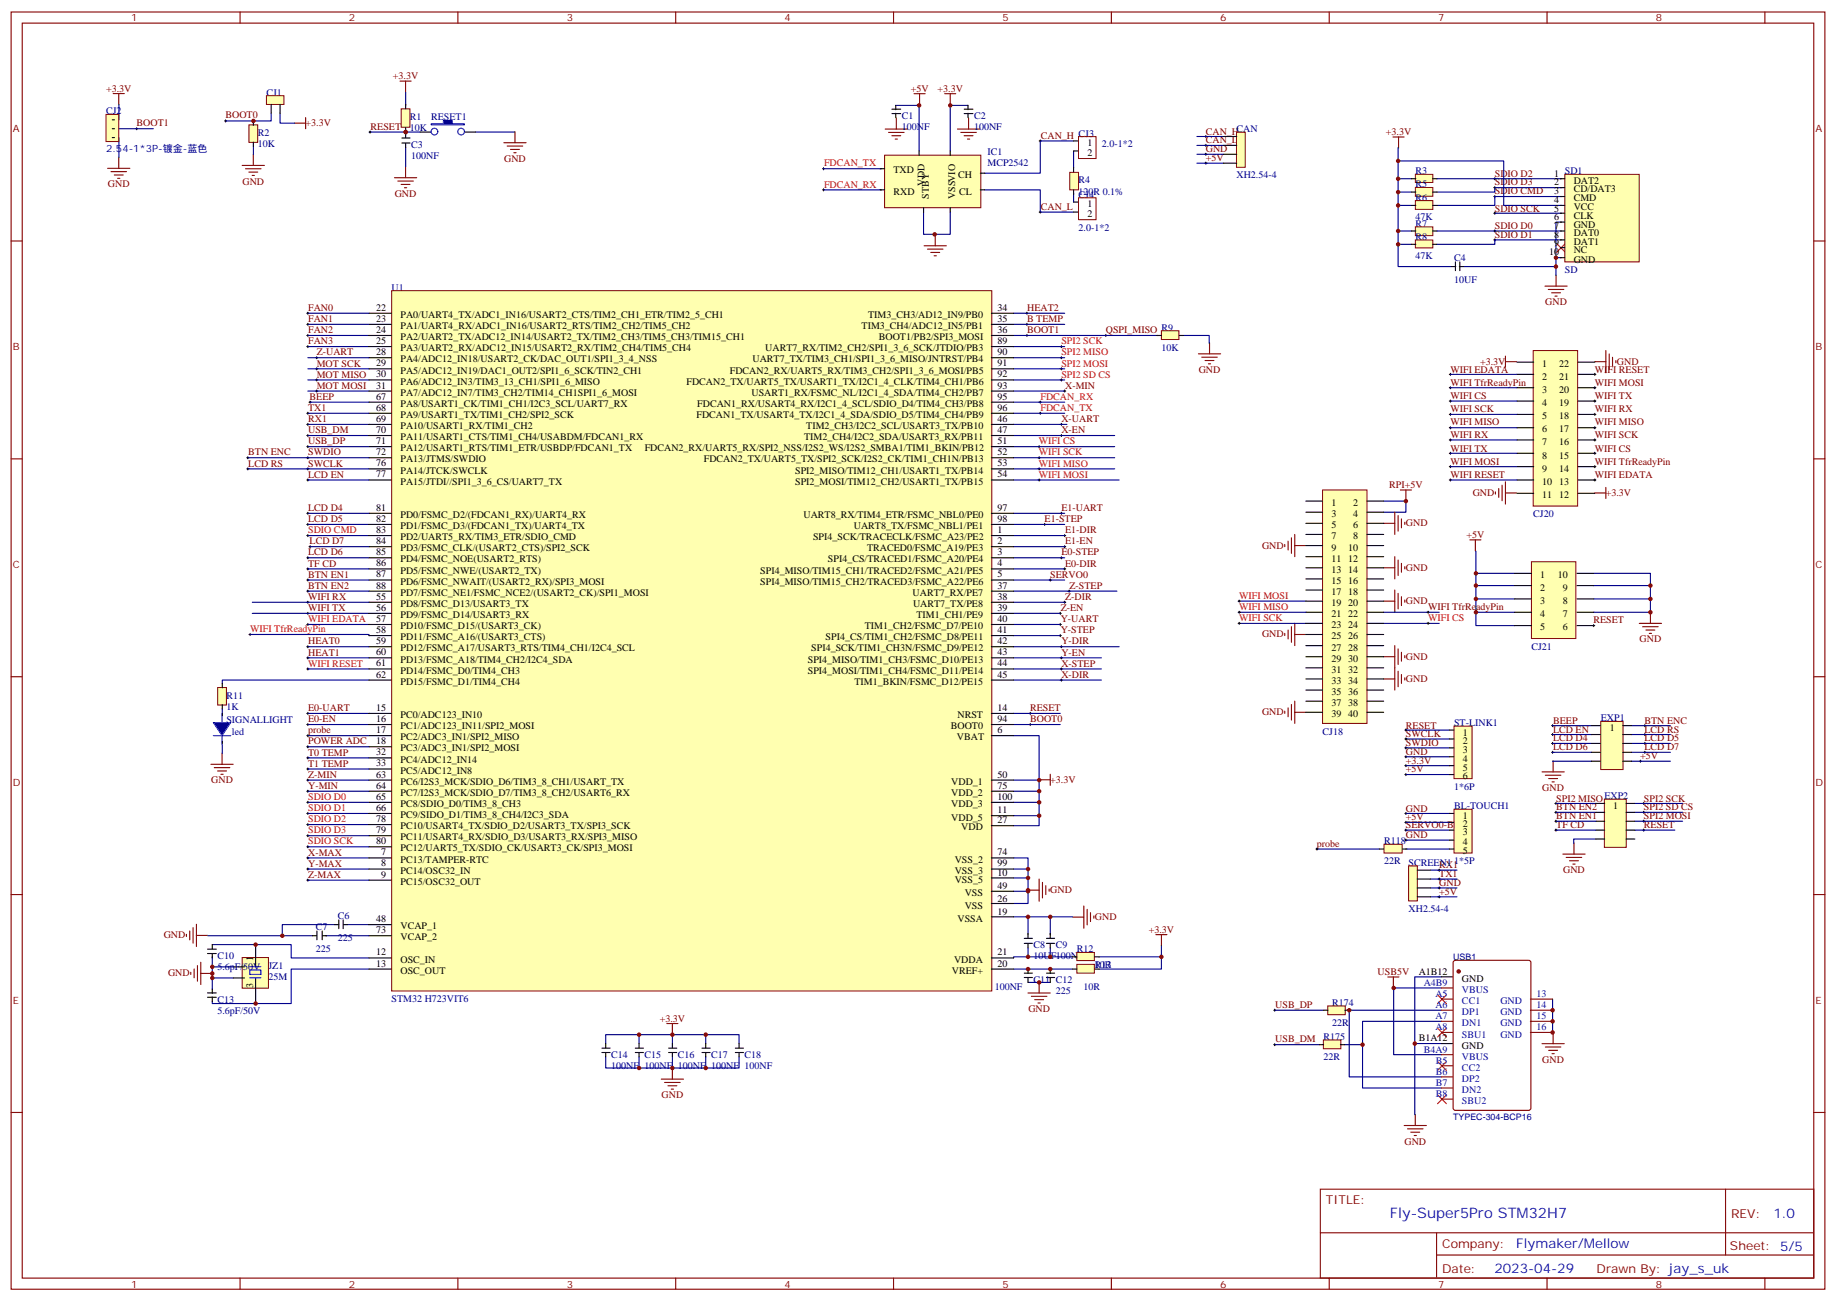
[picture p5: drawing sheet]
<svg xmlns="http://www.w3.org/2000/svg" width="583mm" height="413mm" viewBox="0 0 583 413" stroke-linecap="round" stroke-linejoin="round" font-family="sans-serif">
<defs><g id="words">
<text font-size="4.6" fill="#00f" x="441.2" y="386.4">Fly-Super5Pro STM32H7</text>
<g font-size="4.2" fill="#00f">
<text x="562.9" y="386.7">1.0</text>
<text x="481.3" y="396.2">Flymaker/Mellow</text>
<text x="474.4" y="404">2023-04-29</text>
</g>
<g font-size="3.9" fill="#800">
<text x="420.9" y="382">TITLE:</text>
<text x="549.5" y="386.7">REV:</text>
<text x="457.8" y="396.2">Company:</text>
<text x="549.1" y="396.8">Sheet: 5/5</text>
<text x="457.8" y="403.9">Date:</text>
<text x="506.8" y="403.9">Drawn By: jay_s_uk</text>
</g>
<g font-size="3.2" fill="#800">
<text x="41.6" y="6.8">1</text>
<text x="110.8" y="6.8">2</text>
<text x="179.9" y="6.8">3</text>
<text x="249.1" y="6.8">4</text>
<text x="318.2" y="6.8">5</text>
<text x="387.3" y="6.8">6</text>
<text x="456.5" y="6.8">7</text>
<text x="525.6" y="6.8">8</text>
<text x="4.1" y="41.9">A</text>
<text x="576.3" y="41.9">A</text>
<text x="4.1" y="111.1">B</text>
<text x="576.3" y="111.1">B</text>
<text x="4.1" y="180.2">C</text>
<text x="576.3" y="180.2">C</text>
<text x="4.1" y="249.3">D</text>
<text x="576.3" y="249.3">D</text>
<text x="4.1" y="318.5">E</text>
<text x="576.3" y="318.5">E</text>
<text x="41.6" y="408.6">1</text>
<text x="110.8" y="408.6">2</text>
<text x="179.9" y="408.6">3</text>
<text x="249.1" y="408.6">4</text>
<text x="318.2" y="408.6">5</text>
<text x="387.3" y="408.6">6</text>
<text x="456.5" y="408.6">7</text>
<text x="525.6" y="408.6">8</text>
</g>
<g font-size="3.2" fill="#800000">
<text x="33.7" y="29.1">+3.3V</text>
<text x="124.7" y="25.1">+3.3V</text>
<text x="289.1" y="29.1">+5V</text>
<text x="297.6" y="29.1">+3.3V</text>
<text x="43.4" y="40.1">BOOT1</text>
<text x="71.6" y="37.6">BOOT0</text>
<text x="97" y="40">+3.3V</text>
<text x="117.6" y="41.1">RESET</text>
<text x="330.4" y="44.1">CAN_H CJ3</text>
<text x="382.8" y="42.7">CAN_HCAN</text>
<text x="382.8" y="45.5">CAN_L</text>
<text x="439.9" y="42.8">+3.3V</text>
<text x="160" y="51.4">GND</text>
<text x="382.8" y="48.3">GND</text>
<text x="382.8" y="51.1">+5V</text>
<text x="34.3" y="59.5">GND</text>
<text x="77" y="58.6">GND</text>
<text x="474.5" y="56.1">SDIO D2</text>
<text x="474.5" y="58.9">SDIO D3</text>
<text x="125.3" y="62.5">GND</text>
<text x="474.5" y="61.6">SDIO CMD</text>
<text x="330.4" y="66.7">CAN_L</text>
<text x="474.5" y="67.2">SDIO SCK</text>
<text x="474.5" y="72.8">SDIO D0</text>
<text x="474.5" y="75.5">SDIO D1</text>
<text x="97.8" y="98.7">FAN0</text>
<text x="326" y="98.7">HEAT2</text>
<text x="490.5" y="96.9">GND</text>
<text x="97.8" y="102.2">FAN1</text>
<text x="97.8" y="105.7">FAN2</text>
<text x="326" y="102.2">B TEMP</text>
<text x="326" y="105.7">BOOT1</text>
<text x="351" y="105.7">QSPI_MISO R9</text>
<text x="97.8" y="109.3">FAN3</text>
<text x="100.5" y="112.8">Z-UART</text>
<text x="100.5" y="119.8">MOT MISO</text>
<text x="100.5" y="116.3">MOT SCK</text>
<text x="380.5" y="118.4">GND</text>
<text x="460.4" y="118.3">WIFI EDATA</text>
<text x="469.8" y="115.7">+3.3V</text>
<text x="506.2" y="118.3">WIFI RESET</text>
<text x="513.3" y="115.7">GND</text>
<text x="100.5" y="123.4">MOT MOSI</text>
<text x="338.1" y="123.4">X-MIN</text>
<text x="460.4" y="122.5">WIFI TfrReadyPin</text>
<text x="506.2" y="122.5">WIFI MOSI</text>
<text x="97.8" y="130.4">TX1</text>
<text x="98.3" y="126.9">BEEP</text>
<text x="460.4" y="126.6">WIFI CS</text>
<text x="460.4" y="130.8">WIFI SCK</text>
<text x="506.2" y="130.8">WIFI RX</text>
<text x="506.2" y="126.6">WIFI TX</text>
<text x="97.8" y="134">RX1</text>
<text x="97.8" y="137.5">USB_DM</text>
<text x="336.9" y="137.5">X-EN</text>
<text x="336.9" y="134">X-UART</text>
<text x="460.4" y="135">WIFI MISO</text>
<text x="506.2" y="135">WIFI MISO</text>
<text x="97.8" y="141">USB_DP</text>
<text x="460.4" y="139.1">WIFI RX</text>
<text x="460.4" y="143.3">WIFI TX</text>
<text x="506.2" y="143.3">WIFI CS</text>
<text x="506.2" y="139.1">WIFI SCK</text>
<text x="78.8" y="148.1">LCD RS</text>
<text x="78.8" y="144.5">BTN ENC</text>
<text x="97.8" y="144.5">SWDIO</text>
<text x="97.8" y="148.1">SWCLK</text>
<text x="460.4" y="147.5">WIFI MOSI</text>
<text x="506.2" y="147.5">WIFI TfrReadyPin</text>
<text x="97.8" y="151.6">LCD EN</text>
<text x="441" y="154.9">RPI+5V</text>
<text x="460.4" y="151.6">WIFI RESET</text>
<text x="506.2" y="151.6">WIFI EDATA</text>
<text x="467.5" y="157.4">GND</text>
<text x="509.7" y="157.4">+3.3V</text>
<text x="97.8" y="165.7">LCD D5</text>
<text x="97.8" y="162.2">LCD D4</text>
<text x="331.6" y="165.7">E1-STEP</text>
<text x="336.9" y="162.2">E1-UART</text>
<text x="446.3" y="167">GND</text>
<text x="98.3" y="172.8">LCD D7</text>
<text x="338.1" y="172.8">E1-EN</text>
<text x="338.1" y="169.2">E1-DIR</text>
<text x="465.5" y="170.7">+5V</text>
<text x="97.8" y="176.3">LCD D6</text>
<text x="97.8" y="179.8">TF CD</text>
<text x="336.9" y="176.3">E0-STEP</text>
<text x="338.1" y="179.8">E0-DIR</text>
<text x="400.6" y="174.1">GND</text>
<text x="97.8" y="183.3">BTN EN1</text>
<text x="333.4" y="183.3">SERVO0</text>
<text x="446.3" y="181.2">GND</text>
<text x="97.8" y="190.4">WIFI RX</text>
<text x="97.8" y="186.9">BTN EN2</text>
<text x="338.1" y="190.4">Z-DIR</text>
<text x="339.5" y="186.9">Z-STEP</text>
<text x="446.3" y="191.7">GND</text>
<text x="97.8" y="193.9">WIFI TX</text>
<text x="336.7" y="197.5">Y-UART</text>
<text x="336.7" y="193.9">Z-EN</text>
<text x="453.3" y="193.7">WIFI TfrReadyPin</text>
<text x="505.8" y="197.8">RESET</text>
<text x="336.7" y="201">Y-STEP</text>
<text x="400.6" y="202.3">GND</text>
<text x="520.4" y="203.9">GND</text>
<text x="97.8" y="204.5">HEAT0</text>
<text x="97.8" y="208">HEAT1</text>
<text x="336.9" y="208">Y-EN</text>
<text x="336.9" y="204.5">Y-DIR</text>
<text x="446.3" y="209.4">GND</text>
<text x="336.9" y="215.1">X-DIR</text>
<text x="336.9" y="211.6">X-STEP</text>
<text x="446.3" y="216.4">GND</text>
<text x="97.8" y="225.7">E0-UART</text>
<text x="327" y="225.7">RESET</text>
<text x="400.6" y="227">GND</text>
<text x="97.8" y="232.7">probe</text>
<text x="97.8" y="229.2">E0-EN</text>
<text x="327" y="229.2">BOOT0</text>
<text x="446.3" y="234">SWCLK</text>
<text x="446.3" y="231.2">RESET</text>
<text x="493" y="232.5">LCD EN</text>
<text x="493" y="229.7">BEEP</text>
<text x="522" y="229.7">BTN ENC</text>
<text x="522" y="232.5">LCD RS</text>
<text x="97.8" y="239.8">T0 TEMP</text>
<text x="97.8" y="236.3">POWER ADC</text>
<text x="446.3" y="236.8">SWDIO</text>
<text x="446.3" y="239.5">GND</text>
<text x="493" y="235.3">LCD D4</text>
<text x="493" y="238">LCD D6</text>
<text x="522" y="235.3">LCD D5</text>
<text x="522" y="238">LCD D7</text>
<text x="97.8" y="243.3">T1 TEMP</text>
<text x="446.3" y="242.3">+3.3V</text>
<text x="446.3" y="245.1">+5V</text>
<text x="520.6" y="240.8">+5V</text>
<text x="67.1" y="248.6">GND</text>
<text x="97.8" y="246.8">Z-MIN</text>
<text x="97.8" y="250.4">Y-MIN</text>
<text x="333.4" y="248.4">+3.3V</text>
<text x="489.6" y="251">GND</text>
<text x="446.3" y="257.6">GND</text>
<text x="494" y="254.4">SPI2 MISOEXP2</text>
<text x="494" y="257.2">BTN EN2</text>
<text x="521.8" y="254.4">SPI2 SCK</text>
<text x="521.8" y="257.2">SPI2 SD CS</text>
<text x="446.3" y="260.4">+5V</text>
<text x="446.3" y="262.9">SERVO0-BUFF</text>
<text x="494" y="262.7">TF CD</text>
<text x="494" y="260">BTN EN1</text>
<text x="521.8" y="260">SPI2 MOSI</text>
<text x="521.8" y="262.7">RESET</text>
<text x="418" y="268.7">probe</text>
<text x="446.3" y="265.9">GND</text>
<text x="97.8" y="275.1">Y-MAX</text>
<text x="97.8" y="271.5">X-MAX</text>
<text x="456.8" y="275.6">RX1</text>
<text x="97.8" y="278.6">Z-MAX</text>
<text x="456.8" y="278.3">TX1</text>
<text x="456.8" y="281.1">GND</text>
<text x="496.2" y="277.1">GND</text>
<text x="333.4" y="283.5">GND</text>
<text x="456.8" y="283.9">+5V</text>
<text x="347.6" y="292">GND</text>
<text x="52" y="297.8">GND</text>
<text x="364.6" y="296">+3.3V</text>
<text x="53.4" y="309.9">GND</text>
<text x="437.3" y="309.4">USB5V</text>
<text x="326.4" y="321.2">GND</text>
<text x="404.8" y="320">USB_DP</text>
<text x="209.4" y="324.2">+3.3V</text>
<text x="404.8" y="330.8">USB_DM</text>
<text x="489.6" y="337.3">GND</text>
<text x="210" y="348.5">GND</text>
<text x="445.8" y="363.3">GND</text>
</g>
<g font-size="3.2" fill="#000080">
<text x="84.6" y="30.4">CJ1</text>
<text x="33.7" y="36.3">CJ2</text>
<text x="130.1" y="41.6">10K</text>
<text x="130.1" y="38.1">R1</text>
<text x="136.8" y="38.2">RESET1</text>
<text x="286.3" y="41.4">100NF</text>
<text x="286.3" y="37.8">C1</text>
<text x="309.2" y="41.4">100NF</text>
<text x="309.2" y="37.8">C2</text>
<text x="81.8" y="46.7">10K</text>
<text x="81.8" y="43.2">R2</text>
<text x="130.5" y="47">C3</text>
<text x="349.8" y="46.5">2.0-1*2</text>
<text x="33.7" y="48.3">2.54-1*3P-镀金-蓝色</text>
<text x="130.5" y="50.5">100NF</text>
<text x="313.4" y="52.8">MCP2542</text>
<text x="313.4" y="49.3">IC1</text>
<text x="342.3" y="58.2">R4</text>
<text x="392.5" y="56.6">XH2.54-4</text>
<text x="449.3" y="55.3">R3</text>
<text x="449.3" y="59.5">R5</text>
<text x="342.3" y="61.8">120R 0.1%</text>
<text x="342.3" y="62.8">CJ4</text>
<text x="449.3" y="61.4">47K</text>
<text x="449.3" y="65.8">47K</text>
<text x="449.3" y="63.7">R6</text>
<text x="449.3" y="70">47K</text>
<text x="342.3" y="73.2">2.0-1*2</text>
<text x="449.3" y="72">R7</text>
<text x="449.3" y="76.2">R8</text>
<text x="449.3" y="78.3">47K</text>
<text x="449.3" y="82.2">47K</text>
<text x="461.6" y="82.8">C4</text>
<text x="461.6" y="89.8">10UF</text>
<text x="496.7" y="86.6">SD</text>
<text x="124.3" y="92.3">U1</text>
<text x="368.7" y="111.3">10K</text>
<text x="486.7" y="164.1">CJ20</text>
<text x="486.1" y="206.2">CJ21</text>
<text x="71.9" y="221.7">R11</text>
<text x="71.9" y="225.3">1K</text>
<text x="71.9" y="229.3">SIGNALLIGHT</text>
<text x="73.6" y="233.2">led</text>
<text x="419.8" y="233.1">CJ18</text>
<text x="461.5" y="230.4">ST-LINK1</text>
<text x="508.1" y="228.9">EXP1</text>
<text x="461.5" y="250.6">1*6P</text>
<text x="461.5" y="256.8">BL-TOUCH1</text>
<text x="439.3" y="267.9">R118</text>
<text x="439.3" y="274.3">22R</text>
<text x="447.1" y="274.8">SCREEN1</text>
<text x="461.5" y="274.3">1*5P</text>
<text x="107.2" y="291.6">C6</text>
<text x="447.1" y="289.5">XH2.54-4</text>
<text x="100.2" y="295.1">C7</text>
<text x="107.2" y="298.6">225</text>
<text x="69" y="304.4">C10</text>
<text x="100.2" y="302.1">225</text>
<text x="328.1" y="304.5">10UF100NF</text>
<text x="328.1" y="301">C8</text>
<text x="335.1" y="301">C9</text>
<text x="341.8" y="302.3">R12</text>
<text x="69" y="307.9">5.6pF/50V</text>
<text x="85.2" y="310.9">25M</text>
<text x="85.2" y="307.4">JZ1</text>
<text x="347.5" y="307.2">R13</text>
<text x="347.5" y="307.2">10R</text>
<text x="315.7" y="314.3">100NF</text>
<text x="328.1" y="312">C11 C12</text>
<text x="335.1" y="315.5">225</text>
<text x="344" y="314.3">10R</text>
<text x="69" y="321.8">5.6pF/50V</text>
<text x="69" y="318.3">C13</text>
<text x="124.3" y="318">STM32 H723VIT6</text>
<text x="422.8" y="319.3">R174</text>
<text x="422.8" y="325.6">22R</text>
<text x="194" y="335.8">C14</text>
<text x="204.6" y="335.8">C15</text>
<text x="215.2" y="335.8">C16</text>
<text x="225.8" y="335.8">C17</text>
<text x="236.3" y="335.8">C18</text>
<text x="420.1" y="330.1">R175</text>
<text x="194" y="339.3">100NF 100NF</text>
<text x="215.2" y="339.3">100NF 100NF 100NF</text>
<text x="420.1" y="336.4">22R</text>
</g>
<g font-size="3.2">
<text x="345.2" y="46.3">1</text>
<text x="345.2" y="49.5">2</text>
<text x="283.6" y="55">TXD</text>
<text x="293.5" y="58.9" transform="rotate(-90 293.5 58.9)">VDD</text>
<text x="304.1" y="56.4">CH</text>
<text x="493.4" y="56">1 SD1</text>
<text x="493.4" y="58.8">2</text>
<text x="499.5" y="58.3">DAT2</text>
<text x="283.6" y="62">RXD</text>
<text x="294.9" y="63.1" transform="rotate(-90 294.9 63.1)">STBY</text>
<text x="303.2" y="63.1" transform="rotate(-90 303.2 63.1)">VSSVIO</text>
<text x="304.5" y="62">CL</text>
<text x="345.2" y="65.7">1</text>
<text x="493.4" y="61.6">3</text>
<text x="493.4" y="64.4">4</text>
<text x="499.5" y="61.1">CD/DAT3</text>
<text x="499.5" y="63.9">CMD</text>
<text x="345.2" y="68.9">2</text>
<text x="493.4" y="67.1">5</text>
<text x="493.4" y="69.9">6</text>
<text x="499.5" y="66.6">VCC</text>
<text x="499.5" y="69.4">CLK</text>
<text x="493.4" y="72.7">7</text>
<text x="493.4" y="75.5">8</text>
<text x="493.4" y="78">9</text>
<text x="499.5" y="72.2">GND</text>
<text x="499.5" y="75">DAT0</text>
<text x="499.5" y="77.8">DAT1</text>
<text x="491.8" y="81">10</text>
<text x="499.5" y="80.3">NC</text>
<text x="499.5" y="83.3">GND</text>
<text x="119.4" y="98.6">22</text>
<text x="127.1" y="100.9">PA0/UART4_TX/ADC1_IN16/USART2_CTS/TIM2_CH1_ETR/TIM2_5_CH1</text>
<text x="275.6" y="100.9">TIM3_CH3/AD12_IN9/PB0</text>
<text x="316.6" y="98.6">34</text>
<text x="119.4" y="102.1">23</text>
<text x="119.4" y="105.7">24</text>
<text x="127.1" y="104.4">PA1/UART4_RX/ADC1_IN16/USART2_RTS/TIM2_CH2/TIM5_CH2</text>
<text x="127.1" y="108">PA2/UART2_TX/ADC12_IN14/USART2_TX/TIM2_CH3/TIM5_CH3/TIM15_CH1</text>
<text x="273.5" y="104.4">TIM3_CH4/ADC12_IN5/PB1</text>
<text x="279" y="108">BOOT1/PB2/SPI3_MOSI</text>
<text x="316.6" y="102.1">35</text>
<text x="316.6" y="105.7">36</text>
<text x="119.4" y="109.2">25</text>
<text x="119.4" y="112.7">28</text>
<text x="127.1" y="111.5">PA3/UART2_RX/ADC12_IN15/USART2_RX/TIM2_CH4/TIM5_CH4</text>
<text x="242.9" y="111.5">UART7_RX/TIM2_CH2/SPI1_3_6_SCK/JTDIO/PB3</text>
<text x="316.6" y="109.2">89</text>
<text x="316.6" y="112.7">90</text>
<text x="119.4" y="116.2">29</text>
<text x="119.4" y="119.8">30</text>
<text x="127.1" y="115">PA4/ADC12_IN18/USART2_CK/DAC_OUT1/SPI1_3_4_NSS</text>
<text x="127.1" y="118.5">PA5/ADC12_IN19/DAC1_OUT2/SPI1_6_SCK/TIN2_CH1</text>
<text x="231.7" y="118.5">FDCAN2_RX/UART5_RX/TIM3_CH2/SPI1_3_6_MOSI/PB5</text>
<text x="238.8" y="115">UART7_TX/TIM3_CH1/SPI1_3_6_MISO/JNTRST/PB4</text>
<text x="316.6" y="116.2">91</text>
<text x="316.6" y="119.8">92</text>
<text x="489.5" y="116.4">1</text>
<text x="494.9" y="116.4">22</text>
<text x="119.4" y="123.3">31</text>
<text x="127.1" y="122.1">PA6/ADC12_IN3/TIM3_13_CH1/SPI1_6_MISO</text>
<text x="127.1" y="125.6">PA7/ADC12_IN7/TIM3_CH2/TIM14_CH1SPI1_6_MOSI</text>
<text x="217.9" y="122.1">FDCAN2_TX/UART5_TX/USART1_TX/I2C1_4_CLK/TIM4_CH1/PB6</text>
<text x="238.5" y="125.6">USART1_RX/FSMC_NL/I2C1_4_SDA/TIM4_CH2/PB7</text>
<text x="316.6" y="123.3">93</text>
<text x="489.5" y="120.5">2</text>
<text x="489.5" y="124.7">3</text>
<text x="494.9" y="124.7">20</text>
<text x="494.9" y="120.5">21</text>
<text x="119.4" y="126.8">67</text>
<text x="119.4" y="130.4">68</text>
<text x="127.1" y="129.1">PA8/USART1_CK/TIM1_CH1/I2C3_SCL/UART7_RX</text>
<text x="221.3" y="129.1">FDCAN1_RX/USART4_RX/I2C1_4_SCL/SDIO_D4/TIM4_CH3/PB8</text>
<text x="316.6" y="126.8">95</text>
<text x="316.6" y="130.4">96</text>
<text x="489.5" y="128.9">4</text>
<text x="494.9" y="128.9">19</text>
<text x="119.4" y="133.9">69</text>
<text x="119.4" y="137.4">70</text>
<text x="127.1" y="132.6">PA9/USART1_TX/TIM1_CH2/SPI2_SCK</text>
<text x="127.1" y="136.2">PA10/USART1_RX/TIM1_CH2</text>
<text x="221.1" y="132.6">FDCAN1_TX/USART4_TX/I2C1_4_SDA/SDIO_D5/TIM4_CH4/PB9</text>
<text x="255.9" y="136.2">TIM2_CH3/I2C2_SCL/USART3_TX/PB10</text>
<text x="316.6" y="133.9">46</text>
<text x="316.6" y="137.4">47</text>
<text x="489.5" y="133">5</text>
<text x="489.5" y="137.2">6</text>
<text x="494.9" y="137.2">17</text>
<text x="494.9" y="133">18</text>
<text x="119.4" y="140.9">71</text>
<text x="127.1" y="139.7">PA11/USART1_CTS/TIM1_CH4/USABDM/FDCAN1_RX</text>
<text x="127.1" y="143.2">PA12/USART1_RTS/TIM1_ETR/USBDP/FDCAN1_TX</text>
<text x="204.6" y="143.2">FDCAN2_RX/UART5_RX/SPI2_NSS/I2S2_WS/I2S2_SMBA1/TIM1_BKIN/PB12</text>
<text x="255.2" y="139.7">TIM2_CH4/I2C2_SDA/USART3_RX/PB11</text>
<text x="316.6" y="140.9">51</text>
<text x="489.5" y="141.4">7</text>
<text x="494.9" y="141.4">16</text>
<text x="119.4" y="144.5">72</text>
<text x="119.4" y="148">76</text>
<text x="127.1" y="146.8">PA13/JTMS/SWDIO</text>
<text x="223.4" y="146.8">FDCAN2_TX/UART5_TX/SPI2_SCK/I2S2_CK/TIM1_CH1N/PB13</text>
<text x="316.6" y="144.5">52</text>
<text x="316.6" y="148">53</text>
<text x="489.5" y="145.5">8</text>
<text x="489.5" y="149.7">9</text>
<text x="494.9" y="149.7">14</text>
<text x="494.9" y="145.5">15</text>
<text x="119.4" y="151.5">77</text>
<text x="127.1" y="150.3">PA14/JTCK/SWCLK</text>
<text x="127.1" y="153.8">PA15/JTDI//SPI1_3_6_CS/UART7_TX</text>
<text x="252.4" y="150.3">SPI2_MISO/TIM12_CH1/USART1_TX/PB14</text>
<text x="252.4" y="153.8">SPI2_MOSI/TIM12_CH2/USART1_TX/PB15</text>
<text x="316.6" y="151.5">54</text>
<text x="489.5" y="153.9">10</text>
<text x="494.9" y="153.9">13</text>
<text x="422.6" y="160.6">1</text>
<text x="429.5" y="160.6">2</text>
<text x="489.5" y="158">11</text>
<text x="494.9" y="158">12</text>
<text x="119.4" y="162.1">81</text>
<text x="119.4" y="165.6">82</text>
<text x="127.1" y="164.4">PD0/FSMC_D2/(FDCAN1_RX)/UART4_RX</text>
<text x="127.1" y="167.9">PD1/FSMC_D3/(FDCAN1_TX)/UART4_TX</text>
<text x="255" y="164.4">UART8_RX/TIM4_ETR/FSMC_NBL0/PE0</text>
<text x="271" y="167.9">UART8_TX/FSMC_NBL1/PE1</text>
<text x="316.6" y="162.1">97</text>
<text x="316.6" y="165.6">98</text>
<text x="422.6" y="164.1">3</text>
<text x="422.6" y="167.7">5</text>
<text x="429.5" y="164.1">4</text>
<text x="429.5" y="167.7">6</text>
<text x="119.4" y="169.2">83</text>
<text x="119.4" y="172.7">84</text>
<text x="127.1" y="171.5">PD2/UART5_RX/TIM3_ETR/SDIO_CMD</text>
<text x="258.1" y="171.5">SPI4_SCK/TRACECLK/FSMC_A23/PE2</text>
<text x="316.6" y="169.2">1</text>
<text x="316.6" y="172.7">2</text>
<text x="422.6" y="171.2">7</text>
<text x="429.5" y="171.2">8</text>
<text x="119.4" y="176.2">85</text>
<text x="119.4" y="179.7">86</text>
<text x="127.1" y="175">PD3/FSMC_CLK/(USART2_CTS)/SPI2_SCK</text>
<text x="127.1" y="178.5">PD4/FSMC_NOE(USART2_RTS)</text>
<text x="262.8" y="178.5">SPI4_CS/TRACED1/FSMC_A20/PE4</text>
<text x="275.3" y="175">TRACED0/FSMC_A19/PE3</text>
<text x="316.6" y="176.2">3</text>
<text x="316.6" y="179.7">4</text>
<text x="422.6" y="174.7">9</text>
<text x="422.6" y="178.3">11</text>
<text x="427.9" y="174.7">10</text>
<text x="427.9" y="178.3">12</text>
<text x="119.4" y="183.3">87</text>
<text x="127.1" y="182">PD5/FSMC_NWE/(USART2_TX)</text>
<text x="127.1" y="185.6">PD6/FSMC_NWAIT/(USART2_RX)/SPI3_MOSI</text>
<text x="241.3" y="182">SPI4_MISO/TIM15_CH1/TRACED2/FSMC_A21/PE5</text>
<text x="241.3" y="185.6">SPI4_MISO/TIM15_CH2/TRACED3/FSMC_A22/PE6</text>
<text x="316.6" y="183.3">5</text>
<text x="422.6" y="181.8">13</text>
<text x="422.6" y="185.3">15</text>
<text x="427.9" y="181.8">14</text>
<text x="427.9" y="185.3">16</text>
<text x="488.9" y="183.4">1</text>
<text x="494.5" y="183.4">10</text>
<text x="119.4" y="186.8">88</text>
<text x="119.4" y="190.3">55</text>
<text x="127.1" y="189.1">PD7/FSMC_NE1/FSMC_NCE2/(USART2_CK)/SPI1_MOSI</text>
<text x="289.7" y="189.1">UART7_RX/PE7</text>
<text x="316.6" y="186.8">37</text>
<text x="316.6" y="190.3">38</text>
<text x="422.6" y="188.8">17</text>
<text x="427.9" y="188.8">18</text>
<text x="488.9" y="187.6">2</text>
<text x="488.9" y="191.7">3</text>
<text x="496.1" y="191.7">8</text>
<text x="496.1" y="187.6">9</text>
<text x="119.4" y="193.9">56</text>
<text x="119.4" y="197.4">57</text>
<text x="127.1" y="192.6">PD8/FSMC_D13/USART3_TX</text>
<text x="127.1" y="196.1">PD9/FSMC_D14/USART3_RX</text>
<text x="289.8" y="192.6">UART7_TX/PE8</text>
<text x="290.9" y="196.1">TIM1_CH1/PE9</text>
<text x="316.6" y="193.9">39</text>
<text x="316.6" y="197.4">40</text>
<text x="422.6" y="192.4">19</text>
<text x="422.6" y="195.9">21</text>
<text x="427.9" y="192.4">20</text>
<text x="427.9" y="195.9">22</text>
<text x="488.9" y="195.9">4</text>
<text x="496.1" y="195.9">7</text>
<text x="119.4" y="200.9">58</text>
<text x="127.1" y="199.7">PD10/FSMC_D15/(USART3_CK)</text>
<text x="127.1" y="203.2">PD11/FSMC_A16/(USART3_CTS)</text>
<text x="262.1" y="203.2">SPI4_CS/TIM1_CH2/FSMC_D8/PE11</text>
<text x="274.5" y="199.7">TIM1_CH2/FSMC_D7/PE10</text>
<text x="316.6" y="200.9">41</text>
<text x="422.6" y="199.4">23</text>
<text x="422.6" y="203">25</text>
<text x="427.9" y="199.4">24</text>
<text x="427.9" y="203">26</text>
<text x="488.9" y="200.1">5</text>
<text x="496.1" y="200.1">6</text>
<text x="119.4" y="204.4">59</text>
<text x="119.4" y="208">60</text>
<text x="127.1" y="206.7">PD12/FSMC_A17/USART3_RTS/TIM4_CH1/I2C4_SCL</text>
<text x="257.5" y="206.7">SPI4_SCK/TIM1_CH3N/FSMC_D9/PE12</text>
<text x="316.6" y="204.4">42</text>
<text x="316.6" y="208">43</text>
<text x="422.6" y="206.5">27</text>
<text x="427.9" y="206.5">28</text>
<text x="119.4" y="211.5">61</text>
<text x="119.4" y="215">62</text>
<text x="127.1" y="210.3">PD13/FSMC_A18/TIM4_CH2/I2C4_SDA</text>
<text x="127.1" y="213.8">PD14/FSMC_D0/TIM4_CH3</text>
<text x="256.4" y="210.3">SPI4_MISO/TIM1_CH3/FSMC_D10/PE13</text>
<text x="256.4" y="213.8">SPI4_MOSI/TIM1_CH4/FSMC_D11/PE14</text>
<text x="316.6" y="211.5">44</text>
<text x="316.6" y="215">45</text>
<text x="422.6" y="210">29</text>
<text x="422.6" y="213.5">31</text>
<text x="427.9" y="210">30</text>
<text x="427.9" y="213.5">32</text>
<text x="127.1" y="217.3">PD15/FSMC_D1/TIM4_CH4</text>
<text x="271.2" y="217.3">TIM1_BKIN/FSMC_D12/PE15</text>
<text x="422.6" y="217.1">33</text>
<text x="422.6" y="220.6">35</text>
<text x="427.9" y="217.1">34</text>
<text x="427.9" y="220.6">36</text>
<text x="119.4" y="225.6">15</text>
<text x="127.1" y="227.9">PC0/ADC123_IN10</text>
<text x="303.9" y="227.9">NRST</text>
<text x="316.6" y="225.6">14</text>
<text x="422.6" y="224.1">37</text>
<text x="422.6" y="227.6">39</text>
<text x="427.9" y="224.1">38</text>
<text x="427.9" y="227.6">40</text>
<text x="119.4" y="229.1">16</text>
<text x="119.4" y="232.7">17</text>
<text x="127.1" y="231.4">PC1/ADC123_IN11/SPI2_MOSI</text>
<text x="301.8" y="231.4">BOOT0</text>
<text x="316.6" y="229.1">94</text>
<text x="316.6" y="232.7">6</text>
<text x="464.4" y="233.4">1</text>
<text x="510.9" y="231.9">1</text>
<text x="119.4" y="236.2">18</text>
<text x="119.4" y="239.7">32</text>
<text x="127.1" y="235">PC2/ADC3_IN1/SPI2_MISO</text>
<text x="127.1" y="238.5">PC3/ADC3_IN1/SPI2_MOSI</text>
<text x="303.8" y="235">VBAT</text>
<text x="464.4" y="236.2">2</text>
<text x="464.4" y="239">3</text>
<text x="119.4" y="243.2">33</text>
<text x="127.1" y="242">PC4/ADC12_IN14</text>
<text x="127.1" y="245.5">PC5/ADC12_IN8</text>
<text x="464.4" y="241.8">4</text>
<text x="464.4" y="244.5">5</text>
<text x="119.4" y="246.8">63</text>
<text x="119.4" y="250.3">64</text>
<text x="127.1" y="249.1">PC6/I2S3_MCK/SDIO_D6/TIM3_8_CH1/USART_TX</text>
<text x="302" y="249.1">VDD_1</text>
<text x="316.6" y="246.8">50</text>
<text x="316.6" y="250.3">75</text>
<text x="464.4" y="247.3">6</text>
<text x="119.4" y="253.8">65</text>
<text x="119.4" y="257.4">66</text>
<text x="127.1" y="252.6">PC7/I2S3_MCK/SDIO_D7/TIM3_8_CH2/USART6_RX</text>
<text x="127.1" y="256.1">PC8/SDIO_D0/TIM3_8_CH3</text>
<text x="302" y="252.6">VDD_2</text>
<text x="302" y="256.1">VDD_3</text>
<text x="316.6" y="253.8">100</text>
<text x="512.1" y="256.6">1</text>
<text x="119.4" y="260.9">78</text>
<text x="127.1" y="259.6">PC9/SIDO_D1/TIM3_8_CH4/I2C3_SDA</text>
<text x="127.1" y="263.2">PC10/USART4_TX/SDIO_D2/USART3_TX/SPI3_SCK</text>
<text x="302" y="260.4">VDD_5</text>
<text x="305.1" y="263.5">VDD</text>
<text x="316.6" y="258.1">11</text>
<text x="316.6" y="261.2">27</text>
<text x="464.4" y="259.8">1</text>
<text x="464.4" y="262.6">2</text>
<text x="119.4" y="264.4">79</text>
<text x="119.4" y="267.9">80</text>
<text x="127.1" y="266.7">PC11/USART4_RX/SDIO_D3/USART3_RX/SPI3_MISO</text>
<text x="464.4" y="265.1">3</text>
<text x="464.4" y="268.1">4</text>
<text x="121" y="271.5">7</text>
<text x="121" y="275">8</text>
<text x="127.1" y="270.2">PC12/UART5_TX/SDIO_CK/USART3_CK/SPI3_MOSI</text>
<text x="127.1" y="273.8">PC13/TAMPER-RTC</text>
<text x="303" y="273.8">VSS_2</text>
<text x="316.6" y="271.5">74</text>
<text x="316.6" y="275">99</text>
<text x="464.4" y="270.9">5</text>
<text x="121" y="278.5">9</text>
<text x="127.1" y="277.3">PC14/OSC32_IN</text>
<text x="127.1" y="280.8">PC15/OSC32_OUT</text>
<text x="303" y="277.3">VSS_3</text>
<text x="303" y="280.1">VSS_5</text>
<text x="316.6" y="277.9">10</text>
<text x="306.2" y="284.3">VSS</text>
<text x="316.6" y="282">49</text>
<text x="316.6" y="286.2">26</text>
<text x="119.4" y="292.6">48</text>
<text x="303.9" y="292.6">VSSA</text>
<text x="306.2" y="288.5">VSS</text>
<text x="316.6" y="290.4">19</text>
<text x="119.4" y="296.2">73</text>
<text x="127.1" y="298.5">VCAP_2</text>
<text x="127.1" y="294.9">VCAP_1</text>
<text x="80.3" y="305" transform="rotate(-90 80.3 305)">1</text>
<text x="119.4" y="303.2">12</text>
<text x="127.1" y="305.5">OSC_IN</text>
<text x="302.9" y="305.5">VDDA</text>
<text x="316.6" y="303.2">21</text>
<text x="119.4" y="306.7">13</text>
<text x="127.1" y="309">OSC_OUT</text>
<text x="302.2" y="309">VREF+</text>
<text x="316.6" y="306.7">20</text>
<text x="450.3" y="309.4">A1B12</text>
<text x="464.1" y="311.6">GND</text>
<text x="80.3" y="313.7" transform="rotate(-90 80.3 313.7)">3</text>
<text x="450.3" y="330.5">B1A12</text>
<text x="464.1" y="332.8">GND</text>
</g>
<g font-size="3.2" fill="#f00">
<text x="261.6" y="52.8">FDCAN_TX</text>
<text x="261.6" y="59.7">FDCAN_RX</text>
<text x="336.9" y="112.8">SPI2 MISO</text>
<text x="336.9" y="109.3">SPI2 SCK</text>
<text x="336.9" y="116.3">SPI2 MOSI</text>
<text x="336.9" y="119.8">SPI2 SD CS</text>
<text x="330.3" y="130.4">FDCAN_TX</text>
<text x="330.3" y="126.9">FDCAN_RX</text>
<text x="329.8" y="141">WIFI CS</text>
<text x="329.8" y="144.5">WIFI SCK</text>
<text x="329.8" y="148.1">WIFI MISO</text>
<text x="329.8" y="151.6">WIFI MOSI</text>
<text x="97.8" y="169.2">SDIO CMD</text>
<text x="393.3" y="190.1">WIFI MOSI</text>
<text x="97.8" y="197.5">WIFI EDATA</text>
<text x="393.3" y="193.7">WIFI MISO</text>
<text x="393.3" y="197.2">WIFI SCK</text>
<text x="453.3" y="197.2">WIFI CS</text>
<text x="79.4" y="200.7">WIFI TfrReadyPin</text>
<text x="97.8" y="211.6">WIFI RESET</text>
<text x="97.8" y="253.9">SDIO D0</text>
<text x="97.8" y="257.4">SDIO D1</text>
<text x="97.8" y="261">SDIO D2</text>
<text x="97.8" y="264.5">SDIO D3</text>
<text x="97.8" y="268">SDIO SCK</text>
</g>
<g font-size="3.2" fill="#00f">
<text x="451.9" y="312.9">A4B9</text>
<text x="455.6" y="316.4">A5</text>
<text x="464.1" y="315.2">VBUS</text>
<text x="487.7" y="316.4">13</text>
<text x="455.6" y="323.5">A7</text>
<text x="455.6" y="319.9">A6</text>
<text x="464.1" y="322.2">DP1</text>
<text x="464.1" y="318.7">CC1</text>
<text x="476.3" y="322.2">GND</text>
<text x="476.3" y="318.7">GND</text>
<text x="487.7" y="323.5">15</text>
<text x="487.7" y="319.9">14</text>
<text x="455.6" y="327">A8</text>
<text x="464.1" y="329.3">SBU1</text>
<text x="464.1" y="325.8">DN1</text>
<text x="476.3" y="329.3">GND</text>
<text x="476.3" y="325.8">GND</text>
<text x="487.7" y="327">16</text>
<text x="451.9" y="334">B4A9</text>
<text x="455.8" y="341.1">B6</text>
<text x="455.8" y="337.6">B5</text>
<text x="464.1" y="339.9">CC2</text>
<text x="464.1" y="336.3">VBUS</text>
<text x="455.8" y="344.6">B7</text>
<text x="464.1" y="346.9">DN2</text>
<text x="464.1" y="343.4">DP2</text>
<text x="455.8" y="348.2">B8</text>
<text x="464.1" y="350.5">SBU2</text>
</g>
<g font-size="2.8" fill="#000080">
<text x="461.2" y="304.8">USB1</text>
<text x="461.2" y="355.6">TYPEC-304-BCP16</text>
</g>
</g></defs>
<g fill="none" stroke="#800000" stroke-width=".35">
<path d="M35.9 29.7h3.6M37.7 29.7v3.5M93.5 39.1h3.5M97 37.3v3.6M127 25.7h3.5M128.7 25.7v3.6M284.5 37.4v3.6M290.1 29.7h3.6M291.9 29.7v3.6M299.9 29.7h3.5M301.6 29.7v3.6M307.4 37.4v3.6"/>
<path d="M34.2 53.4h7M35.2 54.5h5M36.3 55.5h2.8M37.3 56.6h.7M37.7 49.9v3.5M76.9 52.5h7M77.9 53.6h5M79 54.6h2.8M80 55.7h.8M80.4 49v3.5M125.2 56.4h7.1M126.3 57.5h4.9"/>
<path d="M127.3 58.5h2.8M128.4 59.6h.7M128.7 52.9v3.5M159.9 45.3h7.1M161 46.4h4.9M162 47.4h2.9M163.1 48.5h.7M163.5 41.8v3.5M281 41h7M282 42h5M283.1 43.1h2.8M284.2 44.1h.7"/>
<path d="M303.9 41h7.1M305 42h4.9M306 43.1h2.9M307.1 44.1h.7M442.2 43.5h3.5M443.9 43.5v3.5M293.3 78h7.1M294.4 79.1h4.9M296.9 74.5v3.5M295.5 80.1h2.8M296.5 81.2h.7M490.4 90.8h7.1"/>
<path d="M491.5 91.9h4.9M492.5 92.9h2.8M493.6 94h.7M493.9 87.3v3.5M380.4 112.3h7.1M381.5 113.4h4.9M382.5 114.4h2.8M383.6 115.5h.7M383.9 108.8v3.5M477.9 114.8h3.5M477.9 113v3.5M506.2 114.8h3.5"/>
<path d="M509.7 111.3v7M510.8 112.3v5M511.9 113.4v2.8M512.9 114.4v.7M444.5 155.5h3.5M446.3 155.5v3.5M474.7 156.1v.7M475.7 155v2.9M476.8 154v4.9M477.9 152.9v7.1M477.9 156.4h3.5M506.2 156.4h3.5"/>
<path d="M509.7 154.7v3.5M407.8 172.8v.7M408.9 171.7v2.9M409.9 170.7v4.9M411 173.1h3.5M411 169.6v7.1M439.2 166.1h3.5M442.7 162.6v7M442.7 176.7v7M443.8 163.6v5M443.8 177.7v5M444.9 164.7v2.8"/>
<path d="M444.9 178.8v2.8M445.9 165.7v.7M445.9 179.8v.8M466.6 171.3h3.5M468.3 171.3v3.6M408.9 200v2.8M409.9 198.9v4.9M411 197.8v7.1M439.2 180.2h3.5M439.2 190.8h3.5M442.7 187.3v7M443.8 188.3v5"/>
<path d="M444.9 189.4v2.8M445.9 190.4v.7M520.3 197.8h7.1M521.4 198.9h4.9M522.5 200h2.8M523.9 194.3v3.5M407.8 201v.7M411 201.4h3.5M439.2 208.4h3.5M439.2 215.5h3.5M442.7 204.9v14.1M443.8 206v4.9"/>
<path d="M443.8 213v4.9M444.9 207v2.8M444.9 214.1v2.8M445.9 208.1v.7M445.9 215.1v.7M523.5 201h.7M70.5 239v3.6M407.8 225.7v.7M408.9 224.6v2.9M409.9 223.6v4.9M411 222.5v7.1M411 226.1h3.5"/>
<path d="M67 242.6h7M68 243.6h5M69.1 244.7h2.8M70.1 245.7h.7M329.8 247.5h3.6M333.4 245.7v3.5M489.5 245h7M490.5 246h5M491.6 247.1h2.8M492.6 248.2h.7M493 241.4v3.6M329.8 279v7"/>
<path d="M496.1 271.1h7M497.1 272.1h5M498.2 273.2h2.8M499.3 274.2h.7M499.6 267.5v3.6M59.2 296.5v.7M60.2 295.5v2.8M61.3 294.4v4.9M62.3 296.9h3.6M62.3 293.3v7.1M326.3 282.5h3.5M330.9 280v5"/>
<path d="M332 281.1v2.8M333 282.2v.7M340.5 291.1h3.5M344 287.5v7.1M345.1 288.6v4.9M346.1 289.6v2.9M347.2 290.7v.7M366.9 296.6h3.5M368.7 296.6v3.5M60.6 308.6v.7M61.6 307.5v2.8M62.7 306.5v4.9"/>
<path d="M63.7 308.9h3.6M63.7 305.4v7M326.3 315.1h7.1M327.4 316.2h4.9M328.4 317.3h2.9M329.5 318.3h.7M329.8 311.6v3.5M440.5 310.1h3.6M442.3 310.1v3.5M211.7 324.8h3.5M213.4 324.8v3.6M213.4 338.9v3.6"/>
<path d="M489.5 331.2h7M490.5 332.3h5M491.6 333.3h2.8M492.6 334.4h.8M493 327.7v3.5M209.9 342.5h7.1M211 343.5h4.9M212 344.6h2.8M213.1 345.7h.7M445.7 357.2h7.1M446.8 358.3h4.9M447.8 359.3h2.8"/>
<path d="M449.2 353.7v3.5M448.9 360.4h.7"/>
</g>
<g fill="none" stroke="#000" stroke-width=".32">
<path d="M71.3 38.4h.7M71.6 38v.7M43 40.9h.7M43.4 40.5v.7M117.1 41.9h.7M117.5 41.6v.7M261.1 53.6h.7M261.4 53.2v.7M261.4 59.9v.7M329.8 44.7h.8M330.2 44.4v.7M382.4 49h.7"/>
<path d="M382.4 51.8h.7M382.4 43.3h.7M382.4 46.1h.7M382.8 43v.7M382.8 45.8v.7M382.8 48.6v.7M382.8 51.4v.7M474.1 56.7h.7M474.1 59.5h.7M474.5 56.4v.7M474.5 59.2v.7M261.1 60.3h.7"/>
<path d="M329.8 67.3h.8M330.2 67v.7M474.1 62.4h.7M474.1 67.7h.7M474.1 73.3h.7M474.1 76.1h.7M474.5 62v.7M474.5 67.3v.7M474.5 73v.7M474.5 75.8v.7M97.4 99.4h.7M97.7 99.1v.7"/>
<path d="M325.6 99.4h.7M326 99.1v.7M97.4 102.9h.7M97.4 106.5h.7M97.4 110h.7M97.7 102.6v.7M97.7 106.1v.7M97.7 109.6v.7M100.2 117.1h.7M100.2 113.5h.7M100.5 113.2v.7M100.5 116.7v.7"/>
<path d="M325.6 102.9h.7M325.6 106.5h.7M326 102.6v.7M326 106.1v.7M336.5 110h.8M336.5 117.1h.8M336.5 113.5h.8M336.9 109.6v.7M336.9 113.2v.7M336.9 116.7v.7M350.7 106.5h.7M351 106.1v.7"/>
<path d="M460 118.8h.7M460.4 118.5v.7M505.9 118.8h.7M506.2 118.5v.7M97.4 131.2h.7M97.4 134.7h.7M97.4 138.2h.7M97.7 130.8v.7M97.7 134.3v.7M97.7 137.9v.7M98.1 127.6h.7M98.4 127.3v.7"/>
<path d="M100.2 120.6h.7M100.2 124.1h.7M100.5 120.2v.7M100.5 123.8v.7M329.8 131.2h.8M329.8 127.6h.8M330.2 127.3v.7M330.2 130.8v.7M336.5 134.7h.8M336.5 138.2h.8M336.5 120.6h.8M336.9 120.2v.7"/>
<path d="M336.9 134.3v.7M336.9 137.9v.7M337.6 124.1h.7M338 123.8v.7M460 139.6h.7M460 135.7h.7M460 131.5h.7M460 127.3h.7M460 123h.7M460.4 122.7v.7M460.4 126.9v.7M460.4 131.2v.7"/>
<path d="M460.4 135.4v.7M460.4 139.3v.7M505.9 139.6h.7M505.9 135.7h.7M505.9 131.5h.7M505.9 127.3h.7M505.9 123h.7M506.2 122.7v.7M506.2 126.9v.7M506.2 131.2v.7M506.2 135.4v.7M506.2 139.3v.7"/>
<path d="M78.3 145.3h.7M78.3 148.8h.7M78.7 144.9v.7M78.7 148.4v.8M97.4 141.7h.7M97.4 145.3h.7M97.4 148.8h.7M97.4 152.3h.7M97.7 141.4v.7M97.7 144.9v.7M97.7 148.4v.8M97.7 152v.7"/>
<path d="M329.5 141.7h.7M329.5 145.3h.7M329.5 148.8h.7M329.5 152.3h.7M329.8 141.4v.7M329.8 144.9v.7M329.8 148.4v.8M329.8 152v.7M460 152.3h.7M460 148.1h.7M460 143.9h.7M460.4 143.5v.7"/>
<path d="M460.4 147.7v.7M460.4 152v.7M505.9 152.3h.7M505.9 148.1h.7M505.9 143.9h.7M506.2 143.5v.7M506.2 147.7v.7M506.2 152v.7M97.4 170h.7M97.4 166.4h.7M97.4 177h.7M97.4 162.9h.7"/>
<path d="M97.7 162.6v.7M97.7 166.1v.7M97.7 169.6v.7M97.7 176.7v.7M98.1 173.5h.7M98.4 173.1v.7M331.3 166.4h.7M331.6 166.1v.7M336.5 177h.8M336.5 162.9h.8M336.9 162.6v.7M336.9 176.7v.7"/>
<path d="M337.6 170h.7M337.6 173.5h.7M338 169.6v.7M338 173.1v.7M97.4 191.1h.7M97.4 194.7h.7M97.4 184.1h.7M97.4 198.2h.7M97.4 180.6h.7M97.4 187.6h.7M97.7 180.2v.7M97.7 183.7v.7"/>
<path d="M97.7 187.3v.7M97.7 190.8v.7M97.7 194.3v.7M97.7 197.8v.7M333 184.1h.7M333.4 183.7v.7M336.2 194.7h.7M336.2 198.2h.7M336.5 194.3v.7M336.5 197.8v.7M337.6 191.1h.7M337.6 180.6h.7"/>
<path d="M338 180.2v.7M338 190.8v.7M339 187.6h.7M339.4 187.3v.7M393 190.8h.7M393 194.3h.7M393 197.8h.7M393.3 190.4v.7M393.3 194v.7M393.3 197.5v.7M453 194.3h.7M453 197.8h.7"/>
<path d="M453.3 194v.7M453.3 197.5v.7M505.5 198.5h.7M505.9 198.2v.7M79 201.4h.7M79.4 201v.7M97.4 205.2h.7M97.4 208.8h.7M97.4 212.3h.7M97.7 204.9v.7M97.7 208.4v.7M97.7 211.9v.8"/>
<path d="M336.2 201.7h.7M336.5 205.2h.8M336.5 208.8h.8M336.5 215.8h.8M336.5 212.3h.8M336.5 201.4v.7M336.9 204.9v.7M336.9 208.4v.7M336.9 211.9v.8M336.9 215.5v.7M97.4 226.4h.7M97.4 229.9h.7"/>
<path d="M97.4 237h.7M97.4 233.5h.7M97.7 226.1v.7M97.7 229.6v.7M97.7 233.1v.7M97.7 236.6v.7M326.7 226.4h.7M326.7 229.9h.7M327 226.1v.7M327 229.6v.7M445.9 234.5h.7M445.9 237.3h.7"/>
<path d="M445.9 231.7h.7M446.3 231.4v.7M446.3 234.2v.7M446.3 237v.7M446.3 239.8v.7M492.5 233.1h.7M492.5 235.9h.7M492.5 230.3h.7M492.5 238.8h.7M492.8 229.9v.7M492.8 232.8v.7M492.8 235.6v.7"/>
<path d="M492.8 238.4v.7M521.8 233.1h.7M521.8 235.9h.7M521.8 230.3h.7M521.8 238.8h.7M522.1 229.9v.7M522.1 232.8v.7M522.1 235.6v.7M522.1 238.4v.7M97.4 254.6h.7M97.4 258.2h.7M97.4 240.5h.7"/>
<path d="M97.4 244.1h.7M97.4 247.6h.7M97.4 251.1h.7M97.7 240.2v.7M97.7 243.7v.7M97.7 247.2v.7M97.7 250.8v.7M97.7 254.3v.7M97.7 257.8v.7M445.9 258.2h.7M445.9 240.2h.7M445.9 243h.7"/>
<path d="M445.9 245.8h.7M446.3 242.6v.7M446.3 245.5v.7M446.3 257.8v.7M493.5 255h.7M493.5 257.8h.7M493.9 254.6v.7M493.9 257.5v.7M520.3 241.6h.8M520.7 241.2v.7M521.4 255h.7M521.4 257.8h.7"/>
<path d="M521.8 254.6v.7M521.8 257.5v.7M97.4 261.7h.7M97.4 265.2h.7M97.4 268.7h.7M97.4 275.8h.7M97.4 279.3h.7M97.4 272.3h.7M97.7 261.3v.7M97.7 264.9v.7M97.7 268.4v.7M97.7 271.9v.7"/>
<path d="M97.7 275.4v.8M97.7 279v.7M417.7 269.5h.7M418 269.1v.7M445.9 263.5h.7M445.9 261h.7M445.9 266.6h.7M446.3 260.6v.7M446.3 263.1v.7M446.3 266.3v.7M456.5 276.2h.7M456.5 279h.7"/>
<path d="M456.8 275.8v.7M456.8 278.6v.7M493.5 263.5h.7M493.5 260.6h.7M493.9 260.3v.7M493.9 263.1v.7M521.4 263.5h.7M521.4 260.6h.7M521.8 260.3v.7M521.8 263.1v.7M456.5 281.8h.7M456.5 284.6h.7"/>
<path d="M456.8 281.4v.8M456.8 284.3v.7M404.3 331.5h.7M404.3 320.6h.7M404.6 320.3v.7M404.6 331.2v.7"/>
</g>
<path d="M494.1 77.3l2.8 2.8M496.9 77.3l-2.8 2.8M456.3 315.7l2.8 2.8M459.1 315.7l-2.8 2.8M456.3 326.3l2.8 2.8M456.3 336.9l2.8 2.8M459.1 326.3l-2.8 2.8M459.1 336.9l-2.8 2.8M456.3 347.5l2.8 2.8M459.1 347.5l-2.8 2.8" fill="none" stroke="#f00" stroke-width=".35"/>
<g fill="none" stroke="#000080" stroke-width=".35">
<path d="M37.7 33.1v4.9h-1.4M86.1 35.9v2.5h-14.5M88.9 35.9v3.2h4.6M128.8 29.2v4.2M284.3 33.4h7.4v14.5M307.3 33.4h-5.7v14.5M36.3 43.7h1.4v6.3M36.3 40.9h12.4M80.4 46.5v2.5M117.5 41.9h15.8M128.8 41.9v.7M128.8 46.8v6"/>
<path d="M151 41.9h12.3M261.4 53.6h18.4M340.8 44.7h-10.6v10.3h-17.6M340.8 47.9v5.3M379.9 43.3h8.5M379.9 46.1h8.5M379.9 49h8.5M379.9 51.8h8.5M443.8 46.8v30.7h4.2M443.8 51.1h33.5v14.1h18.4M443.8 56.7h4.2M456.1 56.7h39.6"/>
<path d="M495.7 59.5h-21.2v1.5h-18.4M261.4 60.3h18.4M293.2 67.3v7.1h8.4v-7.1M312.6 60.3h17.6v7h10.6M340.8 61.3v2.8M443.8 77.5v7.1h16.9M443.8 61h4.2M443.8 65.2h4.2M443.8 73.3h4.2M456.1 73.3h39.6M474.5 67.7h21.2M495.7 70.5h-1.8v11.3"/>
<path d="M495.7 62.4h-21.2v2.8h-18.4M495.7 76.1h-21.2v1.4h-18.4M97.7 99.4h19.4M321.7 99.4h16.3M464.6 84.6h29.3M495.7 81.8h-1.8v5.6M97.7 102.9h19.4M97.7 106.5h19.4M97.7 110h19.4M97.7 113.5h19.4M97.7 117.1h19.4M321.7 102.9h16.3"/>
<path d="M321.7 106.5h45.9M321.7 110h16.3M321.7 113.5h16.3M321.7 117.1h16.3M375.7 106.5h8.1v2.4M460.4 118.8h21.1M97.7 120.6h19.4M97.7 124.1h19.4M97.7 138.2h19.4M97.7 131.2h19.4M97.7 134.7h19.4M98.4 127.6h18.7"/>
<path d="M321.7 120.6h16.3M321.7 124.1h16.3M321.7 138.2h32.1M321.7 131.2h16.3M321.7 127.6h16.3M321.7 134.7h17M460.4 123h21.1M460.4 127.3h21.1M460.4 131.5h21.1M460.4 135.7h21.1M460.4 139.6h21.1M78.7 148.8h38.4"/>
<path d="M78.7 145.3h38.4M97.7 141.7h19.4M97.7 152.3h19.4M321.7 141.7h32.1M321.7 152.3h33.5M321.7 148.8h32.1M321.7 145.3h32.1M439.2 159h7.1v3.6h-7.1M460.4 152.3h21.1M460.4 143.9h21.1M460.4 148.1h21.1M97.7 162.9h19.4"/>
<path d="M97.7 166.4h19.4M97.7 170h19.4M97.7 177h19.4M98.4 173.5h18.7M321.7 162.9h16.3M321.7 166.4h16.3M321.7 170h16.3M321.7 177h16.3M321.7 173.5h16.3M468.5 174.9v19.4h12.3M80.1 194.7h37M80.1 191.1h37"/>
<path d="M97.7 180.6h19.4M97.7 184.1h19.4M97.7 187.6h19.4M97.7 198.2h19.4M321.7 180.6h16.3M321.7 184.1h16.3M321.7 187.6h32.8M321.7 198.2h14.8M321.7 194.7h14.8M321.7 191.1h16.3M393.3 190.8h21.2M393.3 194.3h21.2"/>
<path d="M393.3 197.8h21.2M439.2 194.3h17.6M439.2 197.8h17.6M468.5 194.3v4.2h12.3M468.5 182h12.3M468.5 185.8h12.3M468.5 190.1h12.3M505.9 182h18v12.3h-18M505.9 185.8h18M505.9 190.1h18M79.4 201.4h37.7v.3M97.7 205.2h19.4"/>
<path d="M97.7 208.8h19.4M97.7 212.3h19.4M117.1 215.8h-46.5v1.1M321.7 201.7h14.8M321.7 205.2h33.5M321.7 208.8h27.9M321.7 212.3h27.9M321.7 215.8h27.9M70.6 225v1.4M70.6 236.3v2.8M97.7 226.4h19.4M97.7 229.9h19.4"/>
<path d="M97.7 233.5h19.4M97.7 237h19.4M321.7 233.5h8.1v14.1M321.7 226.4h14.8M321.7 229.9h14.8M446.3 234.5h13.7M446.3 237.3h13.7M446.3 231.7h13.7M492.8 233.1h12.4M492.8 235.9h12.4M492.8 230.3h12.4M492.8 238.8h12.4"/>
<path d="M517.9 233.1h12.3M517.9 235.9h12.3M517.9 230.3h12.3M517.9 238.8h12.3M97.7 254.6h19.4M97.7 258.2h19.4M97.7 240.5h19.4M97.7 247.6h19.4M97.7 251.1h19.4M97.7 244.1h19.4M321.7 247.6h8.1v3.5M321.7 251.1h8.1"/>
<path d="M329.8 258.9v3.1h-8.1M329.8 251.1v3.5h-8.1M329.8 254.6v4.3h-8.1M446.3 258.2h13.7M446.3 240.2h13.7M446.3 243h13.7M446.3 245.8h13.7M492.8 241.6h12.4M493.9 257.8h12.7M493.9 255h12.7M517.9 241.6h12.3M518.9 257.8h15.2"/>
<path d="M518.9 255h15.2M97.7 261.7h19.4M97.7 265.2h19.4M97.7 268.7h19.4M97.7 279.3h19.4M97.7 275.8h19.4M97.7 272.3h19.4M321.7 272.3h4.6v3.5h-4.6M321.7 278.6h4.6M326.3 278.6v8.1h-4.6M326.3 275.8v2.8M418 269.5h19.8"/>
<path d="M446.3 263.5h13.7M446.3 261h13.7M446.3 266.6h13.7M446.3 269.5h13.7M454 276.2h8.5M454 279h8.5M493.9 260.6h12.7M493.9 263.5h12.7M506.6 266.3h-7.1v1.4M518.9 260.6h15.2M518.9 263.5h12.7M66 297h33.1"/>
<path d="M67.4 299.8h25v4.2h24.7M103.4 297h13.7M106.2 293.4h-16.6v3.6M110.4 293.4h6.7M321.7 291h4.6v5.6M321.7 282.9h4.6M326.3 291h7.1M340.4 291h-7v5.6M454 281.8h8.5M454 284.6h8.5M67.4 303.7v3.1h6.7M67.4 306.8v3.6"/>
<path d="M67.4 317.8v.7h13.7M74.1 310.4h-6.7v3.5M117.1 307.6h-24.7v10.9h-11.3v-1.1M321.7 307.6h18.7M326.3 311.8h7.1M326.3 300.8v2.9M333.4 300.8v2.9M340.4 303.7h-18.7v.3M348.9 303.7h19.8M368.7 300.1v7.5h-19.8M457.6 313.5h-15.2v21.2h15.2M457.6 310h-8.5v21.2h8.5"/>
<path d="M492.8 317.1v10.6M192.3 331.2v-2.8h42.3v2.8M192.3 335.4v3.5h42.3v-3.5M202.8 328.4v2.8M202.8 335.4v3.5M213.4 328.4v2.8M213.4 335.4v3.5M224 328.4v2.8M224 335.4v3.5M404.6 331.5h14.1M404.6 320.6h15.6M426.9 331.5h5.6"/>
<path d="M449.1 331.2v22.6M457.6 320.6h-29.3v21.2h29.3M457.6 324.1h-25.1v21.2h25.1"/>
</g>
<path d="M76.9 303.9h8.3v9.7h-8.3z" fill="#ffffb0" stroke="#800000" stroke-width=".32"/>
<path d="M70.6 226.4v.7M70.6 235.2v.7M81.1 299.8v7M74.1 306.8h3.5M74.1 310.4h3.5M81.1 310.4v7" fill="none" stroke="#000" stroke-width=".35"/>
<path d="M67.7 233.5h5.6M70.5 226.5v9.8M79.3 307.8h3.5v1.5h-3.5zM79.3 306.8h3.5M79.3 310.3h3.5" fill="none" stroke="#00f" stroke-width=".35"/>
<path d="M67.7 229.3h5.6l-2.8 4.2z" fill="#00f" stroke="#00f" stroke-width=".32"/>
<path d="M124.3 92.3h190.5v222.2h-190.5z" fill="#ffffb0" stroke="#800000" stroke-width=".32"/>
<g fill="none" stroke="#000" stroke-width=".35">
<path d="M117.1 99.4h7.1M314.7 99.4h7M117.1 102.9h7.1M117.1 106.5h7.1M117.1 110h7.1M117.1 113.5h7.1M117.1 117.1h7.1M314.7 102.9h7M314.7 106.5h7M314.7 110h7M314.7 113.5h7M314.7 117.1h7"/>
<path d="M117.1 120.6h7.1M117.1 124.1h7.1M117.1 127.6h7.1M117.1 131.2h7.1M117.1 134.7h7.1M117.1 138.2h7.1M314.7 120.6h7M314.7 124.1h7M314.7 127.6h7M314.7 131.2h7M314.7 134.7h7M314.7 138.2h7"/>
<path d="M117.1 141.7h7.1M117.1 145.3h7.1M117.1 148.8h7.1M117.1 152.3h7.1M314.7 141.7h7M314.7 145.3h7M314.7 148.8h7M314.7 152.3h7M117.1 162.9h7.1M117.1 166.4h7.1M117.1 170h7.1M117.1 173.5h7.1"/>
<path d="M117.1 177h7.1M314.7 162.9h7M314.7 166.4h7M314.7 170h7M314.7 173.5h7M314.7 177h7M117.1 180.6h7.1M117.1 184.1h7.1M117.1 187.6h7.1M117.1 191.1h7.1M117.1 194.7h7.1M117.1 198.2h7.1"/>
<path d="M314.7 180.6h7M314.7 184.1h7M314.7 187.6h7M314.7 191.1h7M314.7 194.7h7M314.7 198.2h7M117.1 201.7h7.1M117.1 205.2h7.1M117.1 208.8h7.1M117.1 212.3h7.1M117.1 215.8h7.1M314.7 201.7h7"/>
<path d="M314.7 205.2h7M314.7 208.8h7M314.7 212.3h7M314.7 215.8h7M117.1 226.4h7.1M117.1 229.9h7.1M117.1 233.5h7.1M117.1 237h7.1M314.7 226.4h7M314.7 229.9h7M314.7 233.5h7M117.1 240.5h7.1"/>
<path d="M117.1 244.1h7.1M117.1 247.6h7.1M117.1 251.1h7.1M117.1 254.6h7.1M117.1 258.2h7.1M314.7 247.6h7M314.7 251.1h7M314.7 254.6h7M314.7 258.9h7M117.1 261.7h7.1M117.1 265.2h7.1M117.1 268.7h7.1"/>
<path d="M117.1 272.3h7.1M117.1 275.8h7.1M117.1 279.3h7.1M314.7 272.3h7M314.7 275.8h7M314.7 262h7M314.7 278.6h7M67.4 299.8v1.4M117.1 297h7.1M117.1 293.4h7.1M314.7 282.9h7M314.7 291h7"/>
<path d="M314.7 286.7h7M65.9 316.5h2.8M65.9 315.1h2.8M65.9 302.6h2.8M65.9 301.2h2.8M67.4 302.6v1.4M67.4 313.9v1.4M67.4 316.4v1.4M117.1 304h7.1M117.1 307.6h7.1M314.7 304h7M314.7 307.6h7"/>
</g>
<path d="M69.1 218.2h2.8v5.6h-2.8z" fill="#ffffb0" stroke="#800000" stroke-width=".32"/>
<path d="M70.6 216.9v1.4M70.6 223.6v1.4" fill="none" stroke="#000" stroke-width=".35"/>
<path d="M368.7 105h5.5v2.8h-5.5z" fill="#ffffb0" stroke="#800000" stroke-width=".32"/>
<path d="M367.2 106.5h1.4M374.3 106.5h1.4" fill="none" stroke="#000" stroke-width=".35"/>
<path d="M341.8 306.1h5.6v2.7h-5.6z" fill="#ffffb0" stroke="#800000" stroke-width=".32"/>
<g fill="none" stroke="#000" stroke-width=".35">
<path d="M99.1 297h1.4M100.6 295.5v2.8M102.3 295.5v2.8M102.3 297h1.4M106.2 293.4h1.4M107.5 291.9v2.8M108.9 291.9v2.8M109 293.4h1.4M325.1 297.8h2.6M325.1 299.4h2.6M326.3 296.3v1.4M326.3 299.5v1.3"/>
<path d="M332.2 297.8h2.6M332.2 299.4h2.6M333.4 296.3v1.4M333.4 299.5v1.3M325.1 310.2h2.6M325.1 308.8h2.6M326.3 307.6v1.3M326.3 310.4v1.4M332.2 310.2h2.6M332.2 308.8h2.6M333.4 307.6v1.3M333.4 310.4v1.4"/>
<path d="M340.4 307.6h1.4M347.5 307.6h1.4M191.1 334h2.6M191.1 332.6h2.6M192.3 331.2v1.4M192.3 334v1.4M201.7 334h2.5M201.7 332.6h2.5M202.8 331.2v1.4M202.8 334v1.4M212.2 334h2.6M212.2 332.6h2.6"/>
<path d="M213.4 331.2v1.4M213.4 334v1.4M222.8 334h2.6M222.8 332.6h2.6M224 331.2v1.4M224 334v1.4M233.4 334h2.6M233.4 332.6h2.6M234.6 331.2v1.4M234.6 334v1.4"/>
</g>
<path d="M496.7 55.3h23.6v27.8h-23.6z" fill="#ffffb0" stroke="#800000" stroke-width=".32"/>
<path d="M495.3 56.7h1.4M495.3 59.5h1.4M495.3 62.4h1.4M495.3 65.2h1.4M495.3 67.7h1.4M495.3 70.5h1.4M495.3 73.3h1.4M495.3 76.1h1.4M495.3 78.6h1.4M495.3 81.8h1.4" fill="none" stroke="#000" stroke-width=".35"/>
<path d="M449.3 55.3h5.5v2.6h-5.5z" fill="#ffffb0" stroke="#800000" stroke-width=".32"/>
<path d="M448 56.7h1.4M454.8 56.7h1.3" fill="none" stroke="#000" stroke-width=".35"/>
<path d="M449.3 59.5h5.5v2.8h-5.5z" fill="#ffffb0" stroke="#800000" stroke-width=".32"/>
<path d="M448 61h1.4M454.8 61h1.3" fill="none" stroke="#000" stroke-width=".35"/>
<path d="M449.3 63.7h5.5v2.7h-5.5z" fill="#ffffb0" stroke="#800000" stroke-width=".32"/>
<path d="M448 65.2h1.4M454.8 65.2h1.3" fill="none" stroke="#000" stroke-width=".35"/>
<path d="M449.3 72h5.5v2.8h-5.5z" fill="#ffffb0" stroke="#800000" stroke-width=".32"/>
<path d="M448 73.3h1.4M454.8 73.3h1.3" fill="none" stroke="#000" stroke-width=".35"/>
<path d="M449.3 76.2h5.5v2.5h-5.5z" fill="#ffffb0" stroke="#800000" stroke-width=".32"/>
<path d="M448 77.5h1.4M454.8 77.5h1.3M460.7 84.6h1.4M462 83.1v2.8M463.2 84.6h1.4M463.4 83.1v2.8" fill="none" stroke="#000" stroke-width=".35"/>
<path d="M509.3 253.6h6.9v15.3h-6.9z" fill="#ffffb0" stroke="#800000" stroke-width=".32"/>
<path d="M506.6 255h2.8M506.6 257.8h2.8M516.2 255h2.7M516.2 257.8h2.7M506.6 260.6h2.8M506.6 263.5h2.8M506.6 266.3h2.8M516.2 260.6h2.7M516.2 263.5h2.7M516.2 266.3h2.7" fill="none" stroke="#000" stroke-width=".35"/>
<path d="M508.1 228.9h7.1v15.3h-7.1z" fill="#ffffb0" stroke="#800000" stroke-width=".32"/>
<path d="M505.2 230.3h2.8M505.2 233.1h2.8M505.2 235.9h2.8M505.2 238.8h2.8M515.1 230.3h2.8M515.1 233.1h2.8M515.1 235.9h2.8M515.1 238.8h2.8M505.2 241.6h2.8M515.1 241.6h2.8" fill="none" stroke="#000" stroke-width=".35"/>
<path d="M461.5 256.8h5.8v13.9h-5.8z" fill="#ffffb0" stroke="#800000" stroke-width=".32"/>
<path d="M460 258.2h1.4M460 261h1.4M460 263.5h1.4M460 266.6h1.4M460 269.5h1.4" fill="none" stroke="#000" stroke-width=".35"/>
<path d="M461.5 230.4h5.8v16.7h-5.8z" fill="#ffffb0" stroke="#800000" stroke-width=".32"/>
<path d="M460 231.7h1.4M460 234.5h1.4M460 237.3h1.4M460 240.2h1.4M460 243h1.4M460 245.8h1.4" fill="none" stroke="#000" stroke-width=".35"/>
<path d="M33.7 36.3h4v8.6h-4z" fill="#ffffb0" stroke="#800000" stroke-width=".32"/>
<path d="M35.6 38h.7M35.6 43.7h.7M35.6 40.9h.7" fill="none" stroke="#000" stroke-width=".35"/>
<path d="M84.6 30.4h5.5v2.8h-5.5z" fill="#ffffb0" stroke="#800000" stroke-width=".32"/>
<path d="M86.1 33.1v2.8M88.9 33.1v2.8M127.6 43.8h2.6M127.6 45.4h2.6M128.8 42.3v1.4M128.8 45.5v1.3M133.3 41.9h3.6M147.5 41.9h3.5" fill="none" stroke="#000" stroke-width=".35"/>
<path d="M136.8 39.3h3.9v-1.1h2.8v1.1h3.9v.4h-10.6z" fill="#00f" stroke="#00f" stroke-width=".32"/>
<g fill="none" stroke="#00f" stroke-width=".35">
<circle cx="137.9" cy="41.8" r="1.06"/>
<circle cx="146.4" cy="41.8" r="1.06"/>
</g>
<path d="M127.3 34.5h2.8v5.9h-2.8z" fill="#ffffb0" stroke="#800000" stroke-width=".32"/>
<path d="M128.8 33.1v1.4M128.8 40.5v1.4" fill="none" stroke="#000" stroke-width=".35"/>
<path d="M79 39.6h2.8v5.6h-2.8z" fill="#ffffb0" stroke="#800000" stroke-width=".32"/>
<path d="M80.4 38.4v1.4M80.4 45.1v1.4" fill="none" stroke="#000" stroke-width=".35"/>
<path d="M280.8 49.3h30.5v16.6h-30.5z" fill="#ffffb0" stroke="#800000" stroke-width=".32"/>
<path d="M279.4 53.6h1.4M291.7 47.9v1.4M301.6 47.9v1.4M311.2 55h1.4M279.4 60.3h1.4M293.2 65.9v1.4M301.6 65.9v1.4M311.2 60.3h1.4" fill="none" stroke="#000" stroke-width=".35"/>
<path d="M339.6 54.7h2.7v5.6h-2.7z" fill="#ffffb0" stroke="#800000" stroke-width=".32"/>
<g fill="none" stroke="#000" stroke-width=".35">
<path d="M283.1 36h2.8M283.1 34.7h2.8M284.3 33.4v1.4M284.3 35.9v1.4M306.1 36h2.7M306.1 34.7h2.7M307.3 33.4v1.4M307.3 35.9v1.4M340.8 53.2v1.4M340.8 44.7h1.4M340.8 47.9h1.4M340.8 60.3v1.4"/>
<path d="M340.8 64.1h1.4M340.8 67.3h1.4"/>
</g>
<path d="M342.3 43.4h5.6v6.9h-5.6zM342.3 62.8h5.6v6.9h-5.6z" fill="none" stroke="#800000" stroke-width=".32"/>
<path d="M447.1 274.8h2.8v11.1h-2.8z" fill="#ffffb0" stroke="#800000" stroke-width=".32"/>
<path d="M449.9 279h4.1M449.9 276.2h4.1M449.9 284.6h4.1M449.9 281.8h4.1M457.6 310h3.5M457.6 331.2h3.5" fill="none" stroke="#000" stroke-width=".35"/>
<g fill="none" stroke="#870000" stroke-width=".35">
<path d="M457.6 317.1h3.5M457.6 313.5h3.5M461.5 305l.5-.2h23.2l.7 .4v46.5l-.4 .6-23.5 .1-.7-.5-.1-46.4zM485.8 317.1h7M457.6 327.7h3.5M457.6 324.1h3.5M457.6 320.6h3.5M457.6 338.2h3.5M457.6 334.7h3.5M485.8 327.7h7M485.8 324.1h7M485.8 320.6h7"/>
<path d="M457.6 348.8h3.5M457.6 345.3h3.5M457.6 341.8h3.5"/>
</g>
<circle cx="463" cy="308.3" r=".53" fill="#870000" stroke="#870000" stroke-width=".35"/>
<path d="M420.1 330.1h5.5v2.7h-5.5z" fill="#ffffb0" stroke="#800000" stroke-width=".32"/>
<path d="M418.7 331.5h1.4M425.5 331.5h1.4" fill="none" stroke="#000" stroke-width=".35"/>
<path d="M421.5 319.3h5.5v2.7h-5.5z" fill="#ffffb0" stroke="#800000" stroke-width=".32"/>
<path d="M420.2 320.6h1.3M426.9 320.6h1.4" fill="none" stroke="#000" stroke-width=".35"/>
<path d="M392.5 42h2.8v11.1h-2.8z" fill="#ffffb0" stroke="#800000" stroke-width=".32"/>
<path d="M388.4 43.3h4.2M388.4 46.1h4.2M388.4 49h4.2M388.4 51.8h4.2" fill="none" stroke="#000" stroke-width=".35"/>
<path d="M439.3 267.9h5.8v2.8h-5.8z" fill="#ffffb0" stroke="#800000" stroke-width=".32"/>
<path d="M437.8 269.5h1.4M445.2 269.5h1.4" fill="none" stroke="#000" stroke-width=".35"/>
<path d="M419.8 155.5h14.1v74.1h-14.1z" fill="#ffffb0" stroke="#800000" stroke-width=".32"/>
<g fill="none" stroke="#000" stroke-width=".35">
<path d="M414.5 159h5.3M433.9 159h5.3M414.5 162.6h5.3M414.5 166.1h5.3M414.5 169.6h5.3M414.5 173.1h5.3M414.5 176.7h5.3M433.9 162.6h5.3M433.9 166.1h5.3M433.9 169.6h5.3M433.9 173.1h5.3M433.9 176.7h5.3"/>
<path d="M414.5 180.2h5.3M414.5 183.7h5.3M414.5 187.3h5.3M414.5 190.8h5.3M414.5 194.3h5.3M414.5 197.8h5.3M433.9 180.2h5.3M433.9 183.7h5.3M433.9 187.3h5.3M433.9 190.8h5.3M433.9 194.3h5.3M433.9 197.8h5.3"/>
<path d="M414.5 201.4h5.3M414.5 204.9h5.3M414.5 208.4h5.3M414.5 211.9h5.3M414.5 215.5h5.3M414.5 219h5.3M433.9 201.4h5.3M433.9 204.9h5.3M433.9 208.4h5.3M433.9 211.9h5.3M433.9 215.5h5.3M433.9 219h5.3"/>
<path d="M414.5 222.5h5.3M414.5 226.1h5.3M433.9 222.5h5.3M433.9 226.1h5.3"/>
</g>
<path d="M341.8 302.3h5.6v2.6h-5.6z" fill="#ffffb0" stroke="#800000" stroke-width=".32"/>
<path d="M340.4 303.7h1.4M347.5 303.7h1.4" fill="none" stroke="#000" stroke-width=".35"/>
<path d="M486.7 111.3h14.1v49.3h-14.1z" fill="#ffffb0" stroke="#800000" stroke-width=".32"/>
<g fill="none" stroke="#000" stroke-width=".35">
<path d="M481.5 114.9h5.3M481.5 118.8h5.3M500.9 114.9h5.3M500.9 118.8h5.3M481.5 123h5.3M481.5 127.3h5.3M481.5 131.5h5.3M481.5 135.7h5.3M481.5 139.6h5.3M500.9 123h5.3M500.9 127.3h5.3M500.9 131.5h5.3"/>
<path d="M500.9 135.7h5.3M500.9 139.6h5.3M481.5 143.9h5.3M481.5 148.1h5.3M481.5 152.3h5.3M481.5 156.6h5.3M500.9 143.9h5.3M500.9 148.1h5.3M500.9 152.3h5.3M500.9 156.6h5.3"/>
</g>
<path d="M486.1 178.3h14.1v24.3h-14.1z" fill="#ffffb0" stroke="#800000" stroke-width=".32"/>
<path d="M480.8 182h5.3M480.8 185.8h5.3M480.8 190.1h5.3M480.8 194.3h5.3M480.8 198.5h5.3M500.6 182h5.3M500.6 185.8h5.3M500.6 190.1h5.3M500.6 194.3h5.3M500.6 198.5h5.3" fill="none" stroke="#000" stroke-width=".35"/>
<g fill="none" stroke="#870000" stroke-width=".35">
<path d="M3.5 3.8h575.8v405.4h-575.8zM7.1 7.3h568.6v398.3h-568.6zM76.2 3.8v3.5M145.3 3.8v3.5M214.5 3.8v3.5M283.6 3.8v3.5M352.8 3.8v3.5M421.9 3.8v3.5M491.1 3.8v3.5M560.2 3.8v3.5M3.5 76.5h3.6M575.7 76.5h3.6"/>
<path d="M3.5 145.6h3.6M575.7 145.6h3.6M3.5 214.8h3.6M575.7 214.8h3.6M3.5 283.9h3.6M575.7 283.9h3.6M3.5 353.1h3.6M575.7 353.1h3.6M419.1 377.4h156.6v28.2h-156.6zM547.7 377.4v20.9M419.1 391.2h156.5M456 398.3h119.6"/>
<path d="M456 391.2v14.2M76.2 405.6v3.6M145.3 405.6v3.6M214.5 405.6v3.6M283.6 405.6v3.6M352.8 405.6v3.6M421.9 405.6v3.6M491.1 405.6v3.6M560.2 405.6v3.6"/>
</g>
<g fill="#800000">
<circle cx="67.4" cy="310.4" r=".71"/>
<circle cx="67.4" cy="309" r=".71"/>
<circle cx="67.4" cy="306.8" r=".71"/>
<circle cx="80.4" cy="38.4" r=".71"/>
<circle cx="81.1" cy="318.5" r=".71"/>
<circle cx="81.1" cy="299.8" r=".71"/>
<circle cx="89.6" cy="297" r=".71"/>
<circle cx="128.8" cy="41.9" r=".71"/>
<circle cx="202.8" cy="338.9" r=".71"/>
<circle cx="202.8" cy="328.4" r=".71"/>
<circle cx="213.4" cy="338.9" r=".71"/>
<circle cx="213.4" cy="328.4" r=".71"/>
<circle cx="224" cy="338.9" r=".71"/>
<circle cx="224" cy="328.4" r=".71"/>
<circle cx="291.7" cy="33.4" r=".71"/>
<circle cx="296.7" cy="74.4" r=".71"/>
<circle cx="301.6" cy="33.4" r=".71"/>
<circle cx="326.3" cy="307.6" r=".71"/>
<circle cx="326.3" cy="303.7" r=".71"/>
<circle cx="326.3" cy="291" r=".71"/>
<circle cx="326.3" cy="282.9" r=".71"/>
<circle cx="326.3" cy="282.5" r=".71"/>
<circle cx="326.3" cy="278.6" r=".71"/>
<circle cx="326.3" cy="275.8" r=".71"/>
<circle cx="329.8" cy="311.8" r=".71"/>
<circle cx="329.8" cy="258.9" r=".71"/>
<circle cx="329.8" cy="254.6" r=".71"/>
<circle cx="329.8" cy="251.1" r=".71"/>
<circle cx="329.8" cy="247.6" r=".71"/>
<circle cx="333.4" cy="307.6" r=".71"/>
<circle cx="333.4" cy="303.7" r=".71"/>
<circle cx="333.4" cy="291" r=".71"/>
<circle cx="368.7" cy="303.7" r=".71"/>
<circle cx="428.3" cy="320.6" r=".71"/>
<circle cx="432.5" cy="331.5" r=".71"/>
<circle cx="442.4" cy="313.5" r=".71"/>
<circle cx="443.8" cy="77.5" r=".71"/>
<circle cx="443.8" cy="73.3" r=".71"/>
<circle cx="443.8" cy="65.2" r=".71"/>
<circle cx="443.8" cy="61" r=".71"/>
<circle cx="443.8" cy="56.7" r=".71"/>
<circle cx="443.8" cy="51.1" r=".71"/>
<circle cx="446.3" cy="159" r=".71"/>
<circle cx="449.1" cy="331.2" r=".71"/>
<circle cx="468.5" cy="194.3" r=".71"/>
<circle cx="468.5" cy="190.1" r=".71"/>
<circle cx="468.5" cy="185.8" r=".71"/>
<circle cx="468.5" cy="182" r=".71"/>
<circle cx="492.8" cy="327.7" r=".71"/>
<circle cx="492.8" cy="324.1" r=".71"/>
<circle cx="492.8" cy="320.6" r=".71"/>
<circle cx="493.9" cy="84.6" r=".71"/>
<circle cx="493.9" cy="81.8" r=".71"/>
<circle cx="523.9" cy="194.3" r=".71"/>
<circle cx="523.9" cy="190.1" r=".71"/>
<circle cx="523.9" cy="185.8" r=".71"/>
</g>
<use href="#words"/>
</svg>
